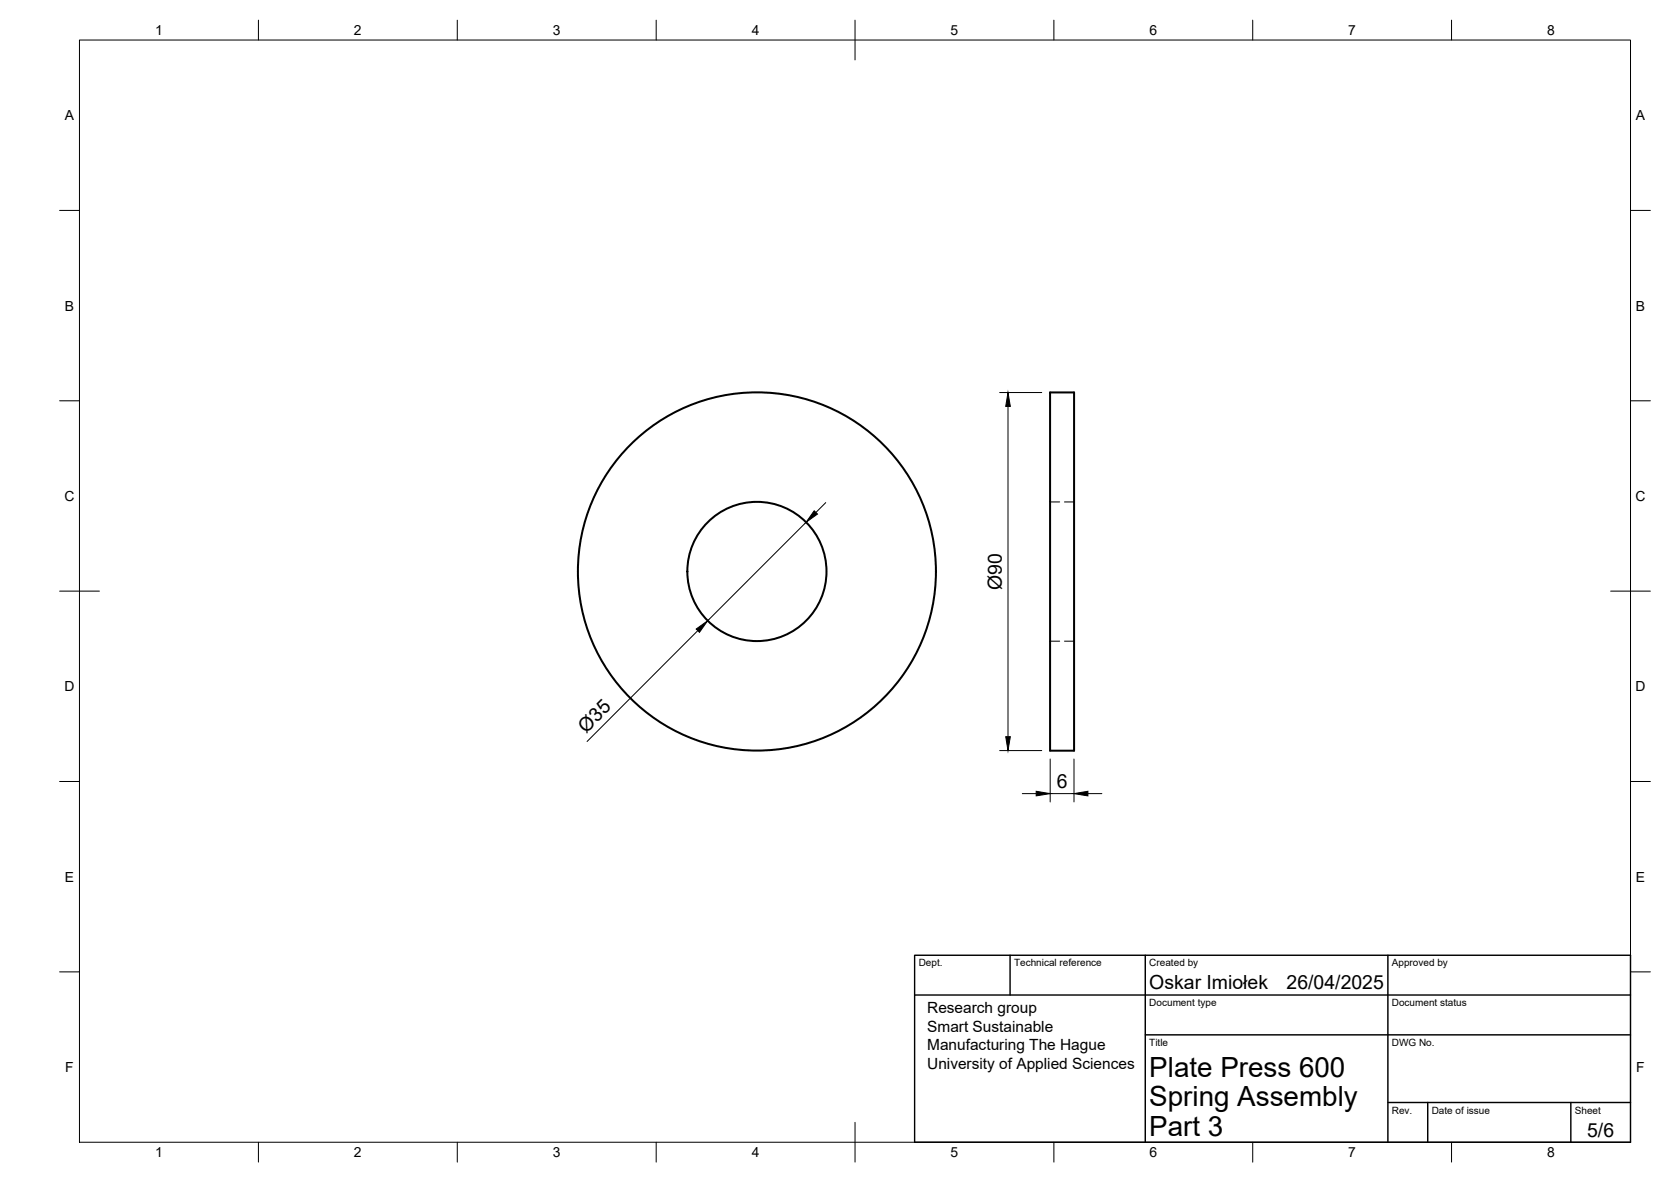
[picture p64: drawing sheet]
<svg xmlns="http://www.w3.org/2000/svg" width="420mm" height="297mm" viewBox="0 0 420 297" stroke-linecap="round" stroke-linejoin="round" font-family="sans-serif">
<defs><g id="words">
<g font-size="7">
<text x="289" y="270.6">Plate Press 600</text>
<text x="289" y="278.1">Spring Assembly</text>
<text x="289" y="285.5">Part 3</text>
</g>
<g font-size="4.9">
<text x="251.9" y="148.2" transform="rotate(-90 251.9 148.2)">Ø90</text>
<text x="147.4" y="184.4" transform="rotate(-45 147.4 184.4)">Ø35</text>
<text x="265.7" y="198">6</text>
<text x="289" y="248.5">Oskar Imiołek</text>
<text x="323.5" y="248.5">26/04/2025</text>
<text x="399.1" y="285.7">5/6</text>
</g>
<g font-size="3.9">
<text x="233.1" y="254.6">Research group</text>
<text x="233.1" y="259.3">Smart Sustainable</text>
<text x="233.1" y="263.9">Manufacturing The Hague</text>
<text x="233.1" y="268.6">University of Applied Sciences</text>
</g>
<g font-size="3.5">
<text x="39" y="8.8">1</text>
<text x="89" y="8.8">2</text>
<text x="139" y="8.8">3</text>
<text x="189" y="8.8">4</text>
<text x="239" y="8.8">5</text>
<text x="289" y="8.8">6</text>
<text x="339" y="8.8">7</text>
<text x="389" y="8.8">8</text>
<text x="16.3" y="30.2">A</text>
<text x="411.3" y="30.2">A</text>
<text x="16.3" y="78">B</text>
<text x="411.3" y="78">B</text>
<text x="16.2" y="125.9">C</text>
<text x="411.2" y="125.9">C</text>
<text x="16.2" y="173.7">D</text>
<text x="411.2" y="173.7">D</text>
<text x="16.3" y="221.6">E</text>
<text x="411.3" y="221.6">E</text>
<text x="16.4" y="269.4">F</text>
<text x="411.4" y="269.4">F</text>
<text x="39" y="290.8">1</text>
<text x="89" y="290.8">2</text>
<text x="139" y="290.8">3</text>
<text x="189" y="290.8">4</text>
<text x="239" y="290.8">5</text>
<text x="289" y="290.8">6</text>
<text x="339" y="290.8">7</text>
<text x="389" y="290.8">8</text>
</g>
<g font-size="2.5">
<text x="231" y="242.9">Dept.</text>
<text x="255" y="242.9">Technical reference</text>
<text x="289" y="242.9">Created by</text>
<text x="350" y="242.9">Approved by</text>
<text x="289" y="252.8">Document type</text>
<text x="350" y="252.8">Document status</text>
<text x="289" y="262.9">Title</text>
<text x="350" y="262.9">DWG No.</text>
<text x="350" y="279.9">Rev.</text>
<text x="360" y="279.9">Date of issue</text>
<text x="396" y="279.9">Sheet</text>
</g>
</g></defs>
<!-- layer: Visible -->
<g fill="none" stroke="#000" stroke-width=".51">
<path d="M264 98.6h6.1v90h-6.1z"/>
<circle cx="190.3" cy="143.6" r="45"/>
<circle cx="190.3" cy="143.6" r="17.5"/>
</g>
<!-- layer: Hidden -->
<path d="M264 126.1h2.4M267.7 126.1h2.4M264 161.1h2.4M267.7 161.1h2.4" fill="none" stroke="#000" stroke-width=".25"/>
<!-- layer: BORDER -->
<g fill="none" stroke="#000" stroke-width=".25">
<path d="M20 10.1h390v276.9h-390zM65 5.1v5M115 5.1v5M165 5.1v5M215 5.1v10M265 5.1v5M315 5.1v5M365 5.1v5M15 52.9h5M410 52.9h5M15 100.7h5M410 100.7h5"/>
<path d="M15 148.6h10M405 148.6h10M15 196.4h5M410 196.4h5M15 244.2h5M410 244.2h5M65 287v5M115 287v5M165 287v5M215 282.1v9.9M265 287v5M315 287v5"/>
<path d="M365 287v5"/>
</g>
<!-- layer: TITLEBLOCK -->
<path d="M230 250h180M230 240.1h180v46.9h-180zM254 240.1v9.9M288 240.1v46.9M349 240.1v46.9M288 260.1h122M349 277.1h61M359 277.1v9.9M395 277.1v9.9" fill="none" stroke="#000" stroke-width=".36"/>
<!-- layer: FD_Dimensions -->
<path d="M251.4 98.6h10.5M253.4 102.1v83M202.7 131.3l-24.8 24.7M207.6 126.3l-2.5 2.5M175.5 158.5l-27.9 27.8M251.4 188.6h10.5M257 199.4h3.5M264.1 190.7v10.8M264.1 199.4h5.9M270 190.7v10.8M273.5 199.4h3.6" fill="none" stroke="#000" stroke-width=".25"/>
<path d="M253.4 98.6l.6 3.5h-1.1zM204.7 128.4l.8 .8-2.8 2.1zM175 158.1l2.9-2.1-2 2.9zM252.9 185.1h1.1l-.6 3.5zM260.5 198.8l3.6 .6-3.6 .6zM270 199.4l3.5-.6v1.2z" fill="#000" stroke="#000" stroke-width=".25"/>
<use href="#words"/>
</svg>
